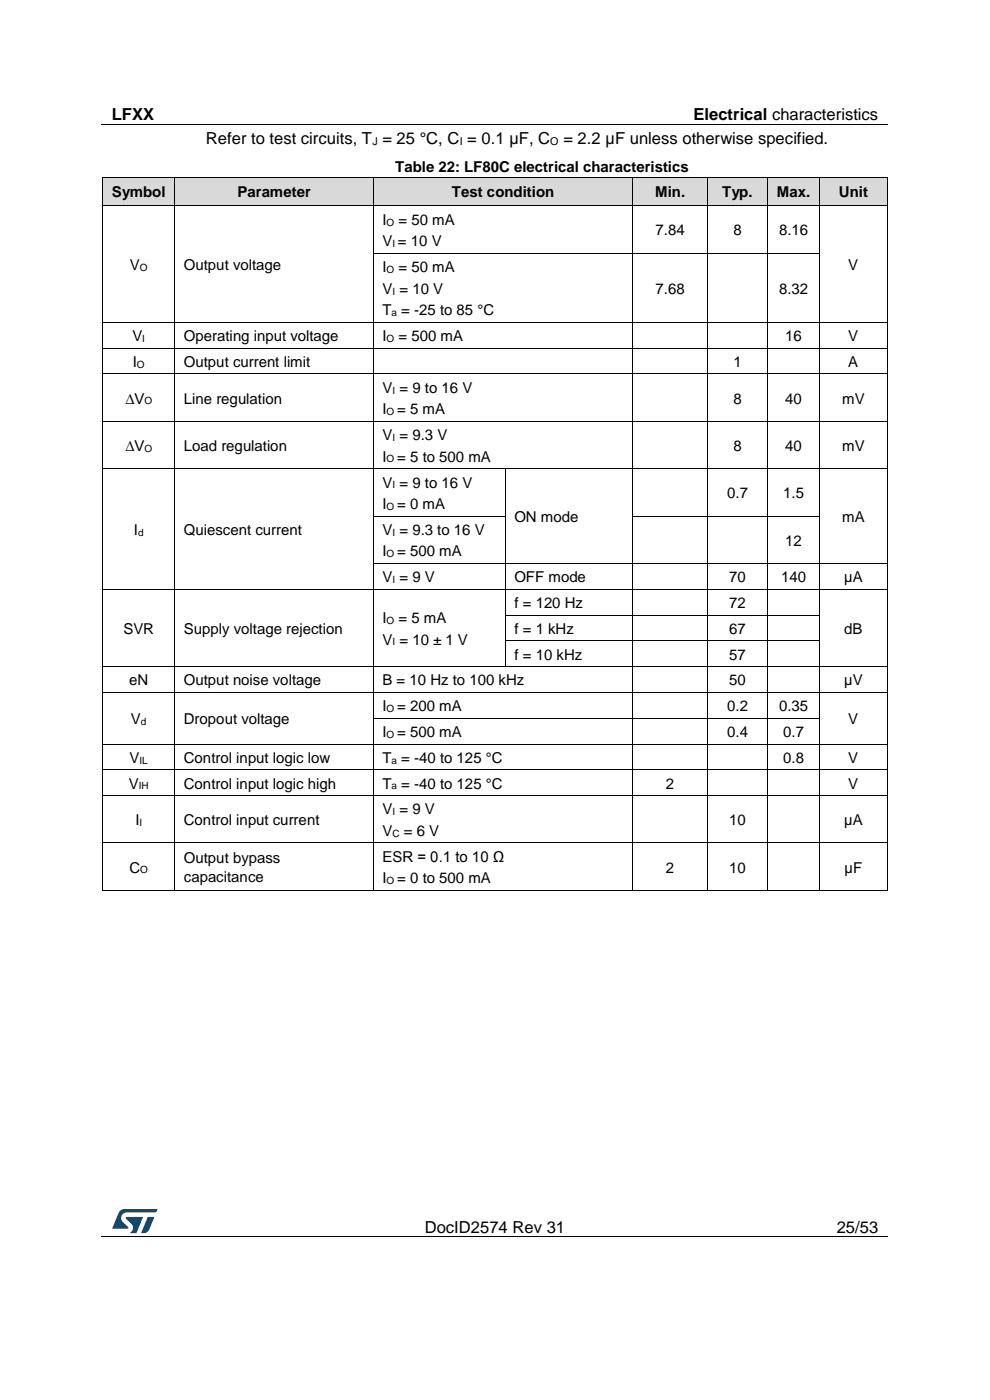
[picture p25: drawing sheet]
<svg xmlns="http://www.w3.org/2000/svg" width="210mm" height="297mm" viewBox="0 0 210 297" stroke-linecap="round" stroke-linejoin="round" font-family="sans-serif">
<defs><g id="words">
<g font-size="3.5">
<text x="23.7" y="25.5">LFXX</text>
<text x="147.1" y="25.5">Electrical characteristics</text>
<text x="43.7" y="30.6">Refer to test circuits, T = 25 °C, C = 0.1 µF, C</text>
<text x="119.5" y="30.6">= 2.2 µF unless otherwise specified.</text>
<text x="90.1" y="261.5">DocID2574 Rev 31</text>
<text x="177.5" y="261.5">25/53</text>
</g>
<g font-size="3.2">
<text x="23.7" y="41.7">Symbol</text>
<text x="50.4" y="41.7">Parameter</text>
<text x="83.8" y="36.4">Table 22: LF80C electrical characteristics</text>
<text x="95.9" y="41.7">Test condition</text>
<text x="139" y="41.7">Min.</text>
<text x="153.2" y="41.7">Typ.</text>
<text x="164.8" y="41.7">Max.</text>
<text x="178" y="41.7">Unit</text>
<text x="81.1" y="47.7">I</text>
<text x="84.6" y="47.7">= 50 mA</text>
<text x="81.1" y="52.2">V = 10 V</text>
<text x="139.1" y="50">7.84</text>
<text x="155.6" y="50">8</text>
<text x="165.3" y="50">8.16</text>
<text x="27.6" y="57.3">V</text>
<text x="39" y="57.3">Output voltage</text>
<text x="81.1" y="57.7">I</text>
<text x="84.6" y="57.7">= 50 mA</text>
<text x="180" y="57.3">V</text>
<text x="81.1" y="62.3">V = 10 V</text>
<text x="139.1" y="62.3">7.68</text>
<text x="165.3" y="62.3">8.32</text>
<text x="81.1" y="66.9">T = -25 to 85 °C</text>
<text x="28.1" y="72.4">V</text>
<text x="28.2" y="77.9">I</text>
<text x="39" y="72.4">Operating input voltage</text>
<text x="39" y="77.9">Output current limit</text>
<text x="81.1" y="72.4">I</text>
<text x="84.6" y="72.4">= 500 mA</text>
<text x="155.6" y="77.9">1</text>
<text x="166.6" y="72.4">16</text>
<text x="180" y="72.4">V</text>
<text x="180" y="77.9">A</text>
<text x="81.1" y="83.3">V = 9 to 16 V</text>
<text x="26.6" y="85.6">∆V</text>
<text x="39" y="85.6">Line regulation</text>
<text x="81.1" y="87.9">I</text>
<text x="84.3" y="87.9">= 5 mA</text>
<text x="155.6" y="85.6">8</text>
<text x="166.6" y="85.6">40</text>
<text x="178.6" y="85.6">mV</text>
<text x="26.6" y="95.6">∆V</text>
<text x="39" y="95.6">Load regulation</text>
<text x="81.1" y="93.4">V = 9.3 V</text>
<text x="155.6" y="95.6">8</text>
<text x="166.6" y="95.6">40</text>
<text x="178.6" y="95.6">mV</text>
<text x="81.1" y="97.9">I</text>
<text x="84.3" y="97.9">= 5 to 500 mA</text>
<text x="81.1" y="103.4">V = 9 to 16 V</text>
<text x="154.3" y="105.7">0.7</text>
<text x="166.2" y="105.7">1.5</text>
<text x="28.4" y="113.5">I</text>
<text x="39" y="113.5">Quiescent current</text>
<text x="81.1" y="108">I</text>
<text x="81.1" y="113.5">V = 9.3 to 16 V</text>
<text x="84.3" y="108">= 0 mA</text>
<text x="109.1" y="110.8">ON mode</text>
<text x="178.6" y="110.8">mA</text>
<text x="81.1" y="118">I</text>
<text x="84.3" y="118">= 500 mA</text>
<text x="166.6" y="115.8">12</text>
<text x="81.1" y="123.5">V = 9 V</text>
<text x="109.1" y="123.5">OFF mode</text>
<text x="154.7" y="123.5">70</text>
<text x="165.7" y="123.5">140</text>
<text x="179.1" y="123.5">µA</text>
<text x="109.1" y="129">f = 120 Hz</text>
<text x="154.7" y="129">72</text>
<text x="26.2" y="134.5">SVR</text>
<text x="39" y="134.5">Supply voltage rejection</text>
<text x="81.1" y="132.2">I</text>
<text x="81.1" y="136.8">V = 10 ± 1 V</text>
<text x="84.6" y="132.2">= 5 mA</text>
<text x="109.1" y="134.5">f = 1 kHz</text>
<text x="154.7" y="134.5">67</text>
<text x="179.1" y="134.5">dB</text>
<text x="109.1" y="139.9">f = 10 kHz</text>
<text x="154.7" y="139.9">57</text>
<text x="27.4" y="145.4">eN</text>
<text x="39" y="145.4">Output noise voltage</text>
<text x="81.1" y="145.4">B = 10 Hz to 100 kHz</text>
<text x="154.7" y="145.4">50</text>
<text x="179.1" y="145.4">µV</text>
<text x="27.8" y="153.6">V</text>
<text x="39" y="153.6">Dropout voltage</text>
<text x="81.1" y="150.9">I</text>
<text x="84.3" y="150.9">= 200 mA</text>
<text x="154.3" y="150.9">0.2</text>
<text x="165.3" y="150.9">0.35</text>
<text x="180" y="153.6">V</text>
<text x="27.5" y="161.8">V</text>
<text x="39" y="161.8">Control input logic low</text>
<text x="81.1" y="156.4">I</text>
<text x="81.1" y="161.8">T = -40 to 125 °C</text>
<text x="84.3" y="156.4">= 500 mA</text>
<text x="154.3" y="156.4">0.4</text>
<text x="166.2" y="156.4">0.7</text>
<text x="166.2" y="161.8">0.8</text>
<text x="180" y="161.8">V</text>
<text x="27.3" y="167.3">V</text>
<text x="39" y="167.3">Control input logic high</text>
<text x="81.1" y="167.3">T = -40 to 125 °C</text>
<text x="141.3" y="167.3">2</text>
<text x="180" y="167.3">V</text>
<text x="81.1" y="172.7">V = 9 V</text>
<text x="28.7" y="175">I</text>
<text x="39" y="175">Control input current</text>
<text x="81.1" y="177.3">V</text>
<text x="85.7" y="177.3">= 6 V</text>
<text x="154.7" y="175">10</text>
<text x="179.1" y="175">µA</text>
<text x="27.5" y="185.1">C</text>
<text x="39" y="183.2">Output bypass</text>
<text x="81.1" y="182.8">ESR = 0.1 to 10 Ω</text>
<text x="141.3" y="185.1">2</text>
<text x="154.7" y="185.1">10</text>
<text x="179.2" y="185.1">µF</text>
<text x="39" y="187">capacitance</text>
<text x="81.1" y="187.4">I</text>
<text x="84.3" y="187.4">= 0 to 500 mA</text>
</g>
<g font-size="2.3">
<text x="79" y="30.8">J</text>
<text x="97.5" y="30.8">I</text>
<text x="116.7" y="30.8">O</text>
</g>
<g font-size="2.1">
<text x="82" y="47.8">O</text>
<text x="83.2" y="52.4">I</text>
<text x="29.7" y="57.5">O</text>
<text x="82" y="57.9">O</text>
<text x="83.2" y="62.5">I</text>
<text x="83" y="67.1">a</text>
<text x="30.2" y="72.5">I</text>
<text x="82" y="72.5">O</text>
<text x="29" y="78">O</text>
<text x="83.2" y="83.5">I</text>
<text x="30.7" y="85.8">O</text>
<text x="82" y="88.1">O</text>
<text x="30.7" y="95.8">O</text>
<text x="83.2" y="93.5">I</text>
<text x="82" y="98.1">O</text>
<text x="83.2" y="103.6">I</text>
<text x="29.3" y="113.6">d</text>
<text x="82" y="108.2">O</text>
<text x="83.2" y="113.6">I</text>
<text x="82" y="118.2">O</text>
<text x="83.2" y="123.7">I</text>
<text x="82" y="132.4">O</text>
<text x="83.2" y="136.9">I</text>
<text x="29.9" y="153.8">d</text>
<text x="82" y="151.1">O</text>
<text x="29.6" y="162">IL</text>
<text x="82" y="156.5">O</text>
<text x="83" y="162">a</text>
<text x="29.4" y="167.5">IH</text>
<text x="83" y="167.5">a</text>
<text x="83.2" y="172.9">I</text>
<text x="29.6" y="175.2">I</text>
<text x="83.2" y="177.5">C</text>
<text x="29.8" y="185.3">O</text>
<text x="82" y="187.6">O</text>
</g>
</g></defs>
<path d="M21.5 26.5h166.8M21.5 262.4h166.8" fill="none" stroke="#000" stroke-width=".21"/>
<g fill="#000">
<path d="M104.4 26.4h.1v.1h-.1z" fill-rule="evenodd"/>
<path d="M61.6 262.3h.1v.2h-.1z" fill-rule="evenodd"/>
<path d="M148 262.3h.2v.2h-.2z" fill-rule="evenodd"/>
</g>
<g fill="#005288">
<path d="M25.4 256.9l.6-.4h.4l7 .1-.3 .6h-6.2a1.26 1.26 0 0 0-1.2 1.1 1.26 1.26 0 0 0 .8 1.4l.7 .6v.3l-3.4 .1z"/>
<path d="M31.4 258.2l1.3 .1-1 2.5a1.32 1.32 0 0 1-1.7 .7z"/>
<path d="M26.7 258.2l3.6 .1-1.4 3.3h-1.4a1.35 1.35 0 0 0 .7-1.2 1.35 1.35 0 0 0-.8-1.2l-.7-.6z"/>
</g>
<g fill="#d9d9d9">
<path d="M21.9 37.6h15.2v6h-15.2z" fill-rule="evenodd"/>
<path d="M23.7 37.6h11.5v6h-11.5z" fill-rule="evenodd"/>
<path d="M37.1 37.6h42.1v6h-42.1z" fill-rule="evenodd"/>
<path d="M39 37.6h38.3v6h-38.3z" fill-rule="evenodd"/>
<path d="M79.3 37.6h54.9v6h-54.9z" fill-rule="evenodd"/>
<path d="M81.1 37.6h51.2v6h-51.2z" fill-rule="evenodd"/>
<path d="M134.3 37.6h15.8v6h-15.8z" fill-rule="evenodd"/>
<path d="M136.1 37.6h12.1v6h-12.1z" fill-rule="evenodd"/>
<path d="M150.1 37.6h12.7v6h-12.7z" fill-rule="evenodd"/>
<path d="M152 37.6h8.9v6h-8.9z" fill-rule="evenodd"/>
<path d="M162.8 37.6h11.1v6h-11.1z" fill-rule="evenodd"/>
<path d="M164.7 37.6h7.3v6h-7.3z" fill-rule="evenodd"/>
<path d="M173.9 37.6h14.3v6h-14.3z" fill-rule="evenodd"/>
<path d="M175.9 37.6h10.4v6h-10.4z" fill-rule="evenodd"/>
</g>
<g fill="#000">
<path d="M21.7 37.5l.1 .1z" fill-rule="evenodd"/>
<path d="M21.7 37.5l.1 .1z" fill-rule="evenodd"/>
<path d="M37 37.5l.1 .1z" fill-rule="evenodd"/>
<path d="M79.1 37.5l.1 .1z" fill-rule="evenodd"/>
<path d="M134.2 37.5l.1 .1z" fill-rule="evenodd"/>
<path d="M150.1 37.5v.1z" fill-rule="evenodd"/>
<path d="M162.8 37.5v.1z" fill-rule="evenodd"/>
<path d="M173.9 37.5v.1z" fill-rule="evenodd"/>
<path d="M188.2 37.5l.1 .1z" fill-rule="evenodd"/>
<path d="M188.2 37.5l.1 .1z" fill-rule="evenodd"/>
<path d="M21.7 43.6h.2v.2h-.2z" fill-rule="evenodd"/>
<path d="M21.7 43.6h.2v.2h-.2z" fill-rule="evenodd"/>
<path d="M21.7 53.6h.2v.2h-.2z" fill-rule="evenodd"/>
<path d="M21.9 43.6h.1v.2h-.1z" fill-rule="evenodd"/>
<path d="M37 43.6h.2v.2h-.2z" fill-rule="evenodd"/>
<path d="M37 53.6h.2v.2h-.2z" fill-rule="evenodd"/>
<path d="M37.2 43.6h.1v.2h-.1z" fill-rule="evenodd"/>
<path d="M79.1 43.6h.2v.2h-.2z" fill-rule="evenodd"/>
<path d="M79.1 53.6h.2v.2h-.2z" fill-rule="evenodd"/>
<path d="M79.3 43.6h.1v.2h-.1z" fill-rule="evenodd"/>
<path d="M134.1 43.6h.2v.2h-.2z" fill-rule="evenodd"/>
<path d="M134.1 53.6h.2v.2h-.2z" fill-rule="evenodd"/>
<path d="M134.3 43.6h.2v.2h-.2z" fill-rule="evenodd"/>
<path d="M150 43.6h.2v.2h-.2z" fill-rule="evenodd"/>
<path d="M150 53.6h.2v.2h-.2z" fill-rule="evenodd"/>
<path d="M150.2 43.6h.2v.2h-.2z" fill-rule="evenodd"/>
<path d="M162.7 43.6h.2v.2h-.2z" fill-rule="evenodd"/>
<path d="M162.7 53.6h.2v.2h-.2z" fill-rule="evenodd"/>
<path d="M162.9 43.6h.2v.2h-.2z" fill-rule="evenodd"/>
<path d="M173.8 43.6h.2v.2h-.2z" fill-rule="evenodd"/>
<path d="M173.8 53.6h.2v.2h-.2z" fill-rule="evenodd"/>
<path d="M174 43.6h.2v.2h-.2z" fill-rule="evenodd"/>
<path d="M188.1 43.6h.2v.2h-.2z" fill-rule="evenodd"/>
<path d="M188.1 43.6h.2v.2h-.2z" fill-rule="evenodd"/>
<path d="M188.1 53.6h.2v.2h-.2z" fill-rule="evenodd"/>
<path d="M21.7 68.3h.2v.2h-.2z" fill-rule="evenodd"/>
<path d="M21.7 73.8h.2v.1h-.2z" fill-rule="evenodd"/>
<path d="M21.7 79.3h.2v.1h-.2z" fill-rule="evenodd"/>
<path d="M37 68.3h.2v.2h-.2z" fill-rule="evenodd"/>
<path d="M37 73.8h.2v.1h-.2z" fill-rule="evenodd"/>
<path d="M37 79.3h.2v.1h-.2z" fill-rule="evenodd"/>
<path d="M79.1 68.3h.2v.2h-.2z" fill-rule="evenodd"/>
<path d="M79.1 73.8h.2v.1h-.2z" fill-rule="evenodd"/>
<path d="M79.1 79.3h.2v.1h-.2z" fill-rule="evenodd"/>
<path d="M134.1 68.3h.2v.2h-.2z" fill-rule="evenodd"/>
<path d="M134.1 73.8h.2v.1h-.2z" fill-rule="evenodd"/>
<path d="M134.1 79.3h.2v.1h-.2z" fill-rule="evenodd"/>
<path d="M150 68.3h.2v.2h-.2z" fill-rule="evenodd"/>
<path d="M150 73.8h.2v.1h-.2z" fill-rule="evenodd"/>
<path d="M150 79.3h.2v.1h-.2z" fill-rule="evenodd"/>
<path d="M162.7 68.3h.2v.2h-.2z" fill-rule="evenodd"/>
<path d="M162.7 73.8h.2v.1h-.2z" fill-rule="evenodd"/>
<path d="M162.7 79.3h.2v.1h-.2z" fill-rule="evenodd"/>
<path d="M173.8 68.3h.2v.2h-.2z" fill-rule="evenodd"/>
<path d="M173.8 73.8h.2v.1h-.2z" fill-rule="evenodd"/>
<path d="M173.8 79.3h.2v.1h-.2z" fill-rule="evenodd"/>
<path d="M188.1 68.3h.2v.2h-.2z" fill-rule="evenodd"/>
<path d="M188.1 73.8h.2v.1h-.2z" fill-rule="evenodd"/>
<path d="M188.1 79.3h.2v.1h-.2z" fill-rule="evenodd"/>
<path d="M21.7 89.3h.2v.2h-.2z" fill-rule="evenodd"/>
<path d="M21.7 99.4h.2v.1h-.2z" fill-rule="evenodd"/>
<path d="M37 89.3h.2v.2h-.2z" fill-rule="evenodd"/>
<path d="M37 99.4h.2v.1h-.2z" fill-rule="evenodd"/>
<path d="M79.1 89.3h.2v.2h-.2z" fill-rule="evenodd"/>
<path d="M79.1 99.4h.2v.1h-.2z" fill-rule="evenodd"/>
<path d="M107.1 99.4h.2v.1h-.2z" fill-rule="evenodd"/>
<path d="M134.1 89.3h.2v.2h-.2z" fill-rule="evenodd"/>
<path d="M134.1 99.4h.2v.1h-.2z" fill-rule="evenodd"/>
<path d="M150 89.3h.2v.2h-.2z" fill-rule="evenodd"/>
<path d="M150 99.4h.2v.1h-.2z" fill-rule="evenodd"/>
<path d="M162.7 89.3h.2v.2h-.2z" fill-rule="evenodd"/>
<path d="M162.7 99.4h.2v.1h-.2z" fill-rule="evenodd"/>
<path d="M173.8 89.3h.2v.2h-.2z" fill-rule="evenodd"/>
<path d="M173.8 99.4h.2v.1h-.2z" fill-rule="evenodd"/>
<path d="M188.1 89.3h.2v.2h-.2z" fill-rule="evenodd"/>
<path d="M188.1 99.4h.2v.1h-.2z" fill-rule="evenodd"/>
<path d="M21.7 109.4h.2v.2h-.2z" fill-rule="evenodd"/>
<path d="M21.7 119.5h.2v.2h-.2z" fill-rule="evenodd"/>
<path d="M37 109.4h.2v.2h-.2z" fill-rule="evenodd"/>
<path d="M37 119.5h.2v.2h-.2z" fill-rule="evenodd"/>
<path d="M79.1 109.4h.2v.2h-.2z" fill-rule="evenodd"/>
<path d="M79.1 119.5h.2v.2h-.2z" fill-rule="evenodd"/>
<path d="M107.1 109.4h.2v.2h-.2z" fill-rule="evenodd"/>
<path d="M107.1 119.5h.2v.2h-.2z" fill-rule="evenodd"/>
<path d="M134.1 109.4h.2v.2h-.2z" fill-rule="evenodd"/>
<path d="M134.1 119.5h.2v.2h-.2z" fill-rule="evenodd"/>
<path d="M150 109.4h.2v.2h-.2z" fill-rule="evenodd"/>
<path d="M150 119.5h.2v.2h-.2z" fill-rule="evenodd"/>
<path d="M162.7 109.4h.2v.2h-.2z" fill-rule="evenodd"/>
<path d="M162.7 119.5h.2v.2h-.2z" fill-rule="evenodd"/>
<path d="M173.8 109.4h.2v.2h-.2z" fill-rule="evenodd"/>
<path d="M173.8 119.5h.2v.2h-.2z" fill-rule="evenodd"/>
<path d="M188.1 109.4h.2v.2h-.2z" fill-rule="evenodd"/>
<path d="M188.1 119.5h.2v.2h-.2z" fill-rule="evenodd"/>
<path d="M21.7 124.9h.2v.2h-.2z" fill-rule="evenodd"/>
<path d="M21.7 130.4h.2v.2h-.2z" fill-rule="evenodd"/>
<path d="M21.7 135.9h.2v.1h-.2z" fill-rule="evenodd"/>
<path d="M37 124.9h.2v.2h-.2z" fill-rule="evenodd"/>
<path d="M37 130.4h.2v.2h-.2z" fill-rule="evenodd"/>
<path d="M37 135.9h.2v.1h-.2z" fill-rule="evenodd"/>
<path d="M79.1 124.9h.2v.2h-.2z" fill-rule="evenodd"/>
<path d="M79.1 130.4h.2v.2h-.2z" fill-rule="evenodd"/>
<path d="M79.1 135.9h.2v.1h-.2z" fill-rule="evenodd"/>
<path d="M107.1 124.9h.2v.2h-.2z" fill-rule="evenodd"/>
<path d="M107.1 130.4h.2v.2h-.2z" fill-rule="evenodd"/>
<path d="M107.1 135.9h.2v.1h-.2z" fill-rule="evenodd"/>
<path d="M134.1 124.9h.2v.2h-.2z" fill-rule="evenodd"/>
<path d="M134.1 130.4h.2v.2h-.2z" fill-rule="evenodd"/>
<path d="M134.1 135.9h.2v.1h-.2z" fill-rule="evenodd"/>
<path d="M150 124.9h.2v.2h-.2z" fill-rule="evenodd"/>
<path d="M150 130.4h.2v.2h-.2z" fill-rule="evenodd"/>
<path d="M150 135.9h.2v.1h-.2z" fill-rule="evenodd"/>
<path d="M162.7 124.9h.2v.2h-.2z" fill-rule="evenodd"/>
<path d="M162.7 130.4h.2v.2h-.2z" fill-rule="evenodd"/>
<path d="M162.7 135.9h.2v.1h-.2z" fill-rule="evenodd"/>
<path d="M173.8 124.9h.2v.2h-.2z" fill-rule="evenodd"/>
<path d="M173.8 130.4h.2v.2h-.2z" fill-rule="evenodd"/>
<path d="M173.8 135.9h.2v.1h-.2z" fill-rule="evenodd"/>
<path d="M188.1 124.9h.2v.2h-.2z" fill-rule="evenodd"/>
<path d="M188.1 130.4h.2v.2h-.2z" fill-rule="evenodd"/>
<path d="M188.1 135.9h.2v.1h-.2z" fill-rule="evenodd"/>
<path d="M21.7 141.3h.2v.2h-.2z" fill-rule="evenodd"/>
<path d="M21.7 146.8h.2v.2h-.2z" fill-rule="evenodd"/>
<path d="M21.7 152.3h.2v.2h-.2z" fill-rule="evenodd"/>
<path d="M21.7 157.8h.2v.1h-.2z" fill-rule="evenodd"/>
<path d="M37 141.3h.2v.2h-.2z" fill-rule="evenodd"/>
<path d="M37 146.8h.2v.2h-.2z" fill-rule="evenodd"/>
<path d="M37 152.3h.2v.2h-.2z" fill-rule="evenodd"/>
<path d="M37 157.8h.2v.1h-.2z" fill-rule="evenodd"/>
<path d="M79.1 141.3h.2v.2h-.2z" fill-rule="evenodd"/>
<path d="M79.1 146.8h.2v.2h-.2z" fill-rule="evenodd"/>
<path d="M79.1 152.3h.2v.2h-.2z" fill-rule="evenodd"/>
<path d="M79.1 157.8h.2v.1h-.2z" fill-rule="evenodd"/>
<path d="M107.1 141.3h.2v.2h-.2z" fill-rule="evenodd"/>
<path d="M134.1 141.3h.2v.2h-.2z" fill-rule="evenodd"/>
<path d="M134.1 146.8h.2v.2h-.2z" fill-rule="evenodd"/>
<path d="M134.1 152.3h.2v.2h-.2z" fill-rule="evenodd"/>
<path d="M134.1 157.8h.2v.1h-.2z" fill-rule="evenodd"/>
<path d="M150 141.3h.2v.2h-.2z" fill-rule="evenodd"/>
<path d="M150 146.8h.2v.2h-.2z" fill-rule="evenodd"/>
<path d="M150 152.3h.2v.2h-.2z" fill-rule="evenodd"/>
<path d="M150 157.8h.2v.1h-.2z" fill-rule="evenodd"/>
<path d="M162.7 141.3h.2v.2h-.2z" fill-rule="evenodd"/>
<path d="M162.7 146.8h.2v.2h-.2z" fill-rule="evenodd"/>
<path d="M162.7 152.3h.2v.2h-.2z" fill-rule="evenodd"/>
<path d="M162.7 157.8h.2v.1h-.2z" fill-rule="evenodd"/>
<path d="M173.8 141.3h.2v.2h-.2z" fill-rule="evenodd"/>
<path d="M173.8 146.8h.2v.2h-.2z" fill-rule="evenodd"/>
<path d="M173.8 152.3h.2v.2h-.2z" fill-rule="evenodd"/>
<path d="M173.8 157.8h.2v.1h-.2z" fill-rule="evenodd"/>
<path d="M188.1 141.3h.2v.2h-.2z" fill-rule="evenodd"/>
<path d="M188.1 146.8h.2v.2h-.2z" fill-rule="evenodd"/>
<path d="M188.1 152.3h.2v.2h-.2z" fill-rule="evenodd"/>
<path d="M188.1 157.8h.2v.1h-.2z" fill-rule="evenodd"/>
<path d="M21.7 163.2h.2v.2h-.2z" fill-rule="evenodd"/>
<path d="M21.7 168.7h.2v.2h-.2z" fill-rule="evenodd"/>
<path d="M21.7 178.8h.2v.1h-.2z" fill-rule="evenodd"/>
<path d="M37 163.2h.2v.2h-.2z" fill-rule="evenodd"/>
<path d="M37 168.7h.2v.2h-.2z" fill-rule="evenodd"/>
<path d="M37 178.8h.2v.1h-.2z" fill-rule="evenodd"/>
<path d="M79.1 163.2h.2v.2h-.2z" fill-rule="evenodd"/>
<path d="M79.1 168.7h.2v.2h-.2z" fill-rule="evenodd"/>
<path d="M79.1 178.8h.2v.1h-.2z" fill-rule="evenodd"/>
<path d="M134.1 163.2h.2v.2h-.2z" fill-rule="evenodd"/>
<path d="M134.1 168.7h.2v.2h-.2z" fill-rule="evenodd"/>
<path d="M134.1 178.8h.2v.1h-.2z" fill-rule="evenodd"/>
<path d="M150 163.2h.2v.2h-.2z" fill-rule="evenodd"/>
<path d="M150 168.7h.2v.2h-.2z" fill-rule="evenodd"/>
<path d="M150 178.8h.2v.1h-.2z" fill-rule="evenodd"/>
<path d="M162.7 163.2h.2v.2h-.2z" fill-rule="evenodd"/>
<path d="M162.7 168.7h.2v.2h-.2z" fill-rule="evenodd"/>
<path d="M162.7 178.8h.2v.1h-.2z" fill-rule="evenodd"/>
<path d="M173.8 163.2h.2v.2h-.2z" fill-rule="evenodd"/>
<path d="M173.8 168.7h.2v.2h-.2z" fill-rule="evenodd"/>
<path d="M173.8 178.8h.2v.1h-.2z" fill-rule="evenodd"/>
<path d="M188.1 163.2h.2v.2h-.2z" fill-rule="evenodd"/>
<path d="M188.1 168.7h.2v.2h-.2z" fill-rule="evenodd"/>
<path d="M188.1 178.8h.2v.1h-.2z" fill-rule="evenodd"/>
<path d="M21.7 188.8h.2v.2h-.2z" fill-rule="evenodd"/>
<path d="M21.7 188.8h.2v.2h-.2z" fill-rule="evenodd"/>
<path d="M37 188.8h.2v.2h-.2z" fill-rule="evenodd"/>
<path d="M79.1 188.8h.2v.2h-.2z" fill-rule="evenodd"/>
<path d="M134.1 188.8h.2v.2h-.2z" fill-rule="evenodd"/>
<path d="M150 188.8h.2v.2h-.2z" fill-rule="evenodd"/>
<path d="M162.7 188.8h.2v.2h-.2z" fill-rule="evenodd"/>
<path d="M173.8 188.8h.2v.2h-.2z" fill-rule="evenodd"/>
<path d="M188.1 188.8h.2v.2h-.2z" fill-rule="evenodd"/>
<path d="M188.1 188.8h.2v.2h-.2z" fill-rule="evenodd"/>
</g>
<g fill="none" stroke="#000" stroke-width=".21">
<path d="M21.8 37.6v6M21.8 37.6h15.3M37.1 37.6v6M37.1 37.6h42M79.2 37.6v6M79.2 37.6h55M134.2 37.6v6M134.3 37.6h15.8M150.1 37.6v6M150.1 37.6h12.7M162.8 37.6v6M162.8 37.6h11.1"/>
<path d="M173.9 37.6v6M173.9 37.6h14.3M188.2 37.6v6M21.8 43.8v9.8M21.8 53.8v14.5M22 43.7h15M37.1 43.8v9.8M37.1 53.8v14.5M37.3 43.7h41.8M79.2 43.8v9.8M79.2 53.8v14.5M79.3 53.7h54.8"/>
<path d="M79.4 43.7h54.7M134.2 43.8v9.8M134.2 53.8v14.5M134.3 53.7h15.7M134.5 43.7h15.5M150.1 43.8v9.8M150.1 53.8v14.5M150.2 53.7h12.5M150.4 43.7h12.3M162.8 43.8v9.8M162.8 53.8v14.5M162.9 53.7h10.9"/>
<path d="M163.1 43.7h10.7M173.9 43.8v9.8M173.9 53.8v14.5M174.2 43.7h13.9M188.2 43.8v9.8M188.2 53.8v14.5M21.8 68.5v5.3M21.8 73.9v5.4M21.8 79.4v9.9M21.9 68.4h15.1M21.9 73.8h15.1M21.9 79.3h15.1"/>
<path d="M37.1 68.5v5.3M37.1 73.9v5.4M37.1 79.4v9.9M37.2 68.4h41.9M37.2 73.8h41.9M37.2 79.3h41.9M79.2 68.5v5.3M79.2 73.9v5.4M79.2 79.4v9.9M79.3 68.4h54.8M79.3 73.8h54.8M79.3 79.3h54.8"/>
<path d="M134.2 68.5v5.3M134.2 73.9v5.4M134.2 79.4v9.9M134.3 68.4h15.7M134.3 73.8h15.7M134.3 79.3h15.7M150.1 68.5v5.3M150.1 73.9v5.4M150.1 79.4v9.9M150.2 68.4h12.5M150.2 73.8h12.5M150.2 79.3h12.5"/>
<path d="M162.8 68.5v5.3M162.8 73.9v5.4M162.8 79.4v9.9M162.9 68.4h10.9M162.9 73.8h10.9M162.9 79.3h10.9M173.9 68.5v5.3M173.9 73.9v5.4M173.9 79.4v9.9M174 68.4h14.1M174 73.8h14.1M174 79.3h14.1"/>
<path d="M188.2 68.5v5.3M188.2 73.9v5.4M188.2 79.4v9.9M21.8 89.5v9.9M21.8 99.5v9.9M21.9 89.4h15.1M21.9 99.5h15.1M37.1 89.5v9.9M37.1 99.5v9.9M37.2 89.4h41.9M37.2 99.5h41.9M79.2 89.5v9.9"/>
<path d="M79.2 99.5v9.9M79.3 89.4h54.8M79.3 99.5h27.8M107.2 99.5v9.9M107.3 99.5h26.8M134.2 89.5v9.9M134.2 99.5v9.9M134.3 89.4h15.7M134.3 99.5h15.7M150.1 89.5v9.9M150.1 99.5v9.9M150.2 89.4h12.5"/>
<path d="M150.2 99.5h12.5M162.8 89.5v9.9M162.8 99.5v9.9M162.9 89.4h10.9M162.9 99.5h10.9M173.9 89.5v9.9M173.9 99.5v9.9M174 89.4h14.1M174 99.5h14.1M188.2 89.5v9.9M188.2 99.5v9.9M21.8 109.6v9.9"/>
<path d="M21.8 119.7v5.2M37.1 109.6v9.9M37.1 119.7v5.2M79.2 109.6v9.9M79.2 119.7v5.2M79.3 109.5h27.8M79.3 119.6h27.8M107.2 109.6v9.9M107.2 119.7v5.2M107.3 119.6h26.8M134.2 109.6v9.9M134.2 119.7v5.2"/>
<path d="M134.3 109.5h15.7M134.3 119.6h15.7M150.1 109.6v9.9M150.1 119.7v5.2M150.2 109.5h12.5M150.2 119.6h12.5M162.8 109.6v9.9M162.8 119.7v5.2M162.9 109.5h10.9M162.9 119.6h10.9M173.9 109.6v9.9M173.9 119.7v5.2"/>
<path d="M174 119.6h14.1M188.2 109.6v9.9M188.2 119.7v5.2M21.8 125.1v5.3M21.8 130.6v5.3M21.8 136v5.3M21.9 125h15.1M37.1 125.1v5.3M37.1 130.6v5.3M37.1 136v5.3M37.2 125h41.9M79.2 125.1v5.3"/>
<path d="M79.2 130.6v5.3M79.2 136v5.3M79.3 125h27.8M107.2 125.1v5.3M107.2 130.6v5.3M107.2 136v5.3M107.3 125h26.8M107.3 130.5h26.8M107.3 135.9h26.8M134.2 125.1v5.3M134.2 130.6v5.3M134.2 136v5.3"/>
<path d="M134.3 125h15.7M134.3 130.5h15.7M134.3 135.9h15.7M150.1 125.1v5.3M150.1 130.6v5.3M150.1 136v5.3M150.2 125h12.5M150.2 130.5h12.5M150.2 135.9h12.5M162.8 125.1v5.3M162.8 130.6v5.3M162.8 136v5.3"/>
<path d="M162.9 125h10.9M162.9 130.5h10.9M162.9 135.9h10.9M173.9 125.1v5.3M173.9 130.6v5.3M173.9 136v5.3M174 125h14.1M188.2 125.1v5.3M188.2 130.6v5.3M188.2 136v5.3M21.8 141.5v5.3M21.8 147v5.3"/>
<path d="M21.8 152.5v5.3M21.8 157.9v5.3M21.9 141.4h15.1M21.9 146.9h15.1M21.9 157.8h15.1M37.1 141.5v5.3M37.1 147v5.3M37.1 152.5v5.3M37.1 157.9v5.3M37.2 141.4h41.9M37.2 146.9h41.9M37.2 157.8h41.9"/>
<path d="M79.2 141.5v5.3M79.2 147v5.3M79.2 152.5v5.3M79.2 157.9v5.3M79.3 141.4h27.8M79.3 146.9h54.8M79.3 152.4h54.8M79.3 157.8h54.8M107.3 141.4h26.8M134.2 141.5v5.3M134.2 147v5.3M134.2 152.5v5.3"/>
<path d="M134.2 157.9v5.3M134.3 141.4h15.7M134.3 146.9h15.7M134.3 152.4h15.7M134.3 157.8h15.7M150.1 141.5v5.3M150.1 147v5.3M150.1 152.5v5.3M150.1 157.9v5.3M150.2 141.4h12.5M150.2 146.9h12.5M150.2 152.4h12.5"/>
<path d="M150.2 157.8h12.5M162.8 141.5v5.3M162.8 147v5.3M162.8 152.5v5.3M162.8 157.9v5.3M162.9 141.4h10.9M162.9 146.9h10.9M162.9 152.4h10.9M162.9 157.8h10.9M173.9 141.5v5.3M173.9 147v5.3M173.9 152.5v5.3"/>
<path d="M173.9 157.9v5.3M174 141.4h14.1M174 146.9h14.1M174 157.8h14.1M188.2 141.5v5.3M188.2 147v5.3M188.2 152.5v5.3M188.2 157.9v5.3M21.8 163.4v5.3M21.8 168.9v9.9M21.8 178.9v9.9M21.9 163.3h15.1"/>
<path d="M21.9 168.8h15.1M21.9 178.8h15.1M37.1 163.4v5.3M37.1 168.9v9.9M37.1 178.9v9.9M37.2 163.3h41.9M37.2 168.8h41.9M37.2 178.8h41.9M79.2 163.4v5.3M79.2 168.9v9.9M79.2 178.9v9.9M79.3 163.3h54.8"/>
<path d="M79.3 168.8h54.8M79.3 178.8h54.8M134.2 163.4v5.3M134.2 168.9v9.9M134.2 178.9v9.9M134.3 163.3h15.7M134.3 168.8h15.7M134.3 178.8h15.7M150.1 163.4v5.3M150.1 168.9v9.9M150.1 178.9v9.9M150.2 163.3h12.5"/>
<path d="M150.2 168.8h12.5M150.2 178.8h12.5M162.8 163.4v5.3M162.8 168.9v9.9M162.8 178.9v9.9M162.9 163.3h10.9M162.9 168.8h10.9M162.9 178.8h10.9M173.9 163.4v5.3M173.9 168.9v9.9M173.9 178.9v9.9M174 163.3h14.1"/>
<path d="M174 168.8h14.1M174 178.8h14.1M188.2 163.4v5.3M188.2 168.9v9.9M188.2 178.9v9.9M21.9 188.9h15.1M37.2 188.9h41.9M79.3 188.9h54.8M134.3 188.9h15.7M150.2 188.9h12.5M162.9 188.9h10.9M174 188.9h14.1"/>
</g>
<use href="#words"/>
</svg>
